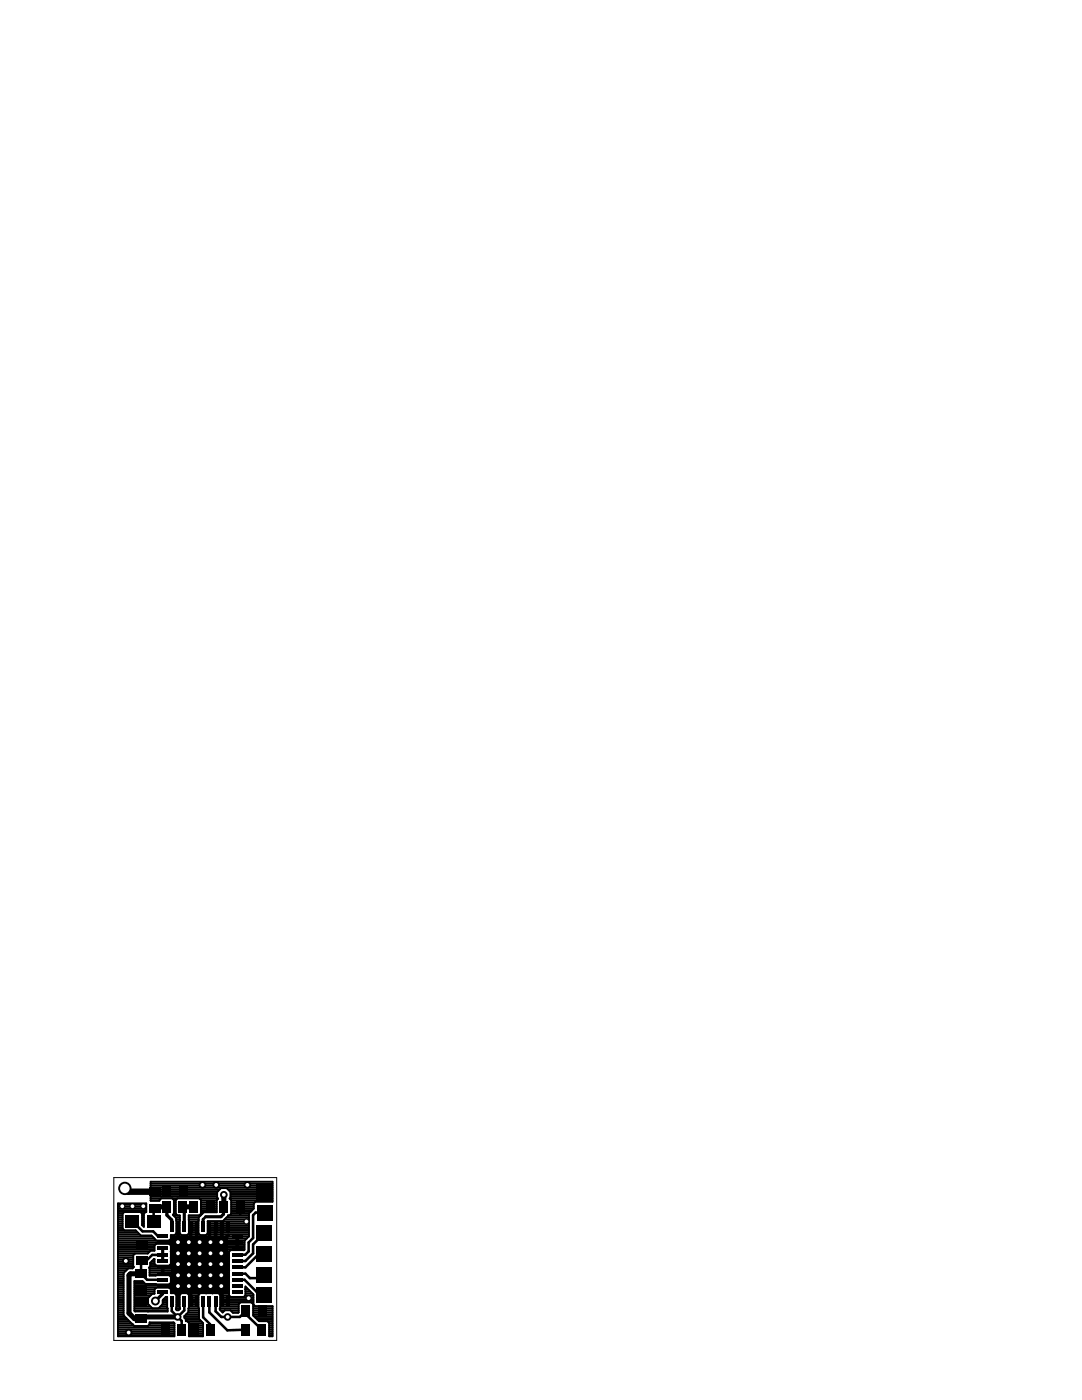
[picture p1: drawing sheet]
<svg xmlns="http://www.w3.org/2000/svg" width="216mm" height="279mm" viewBox="0 0 216 279" stroke-linecap="round" stroke-linejoin="round" font-family="sans-serif">
<path d="M22.7 235h32.5v32.5h-32.5z" fill="none" stroke="#000" stroke-width=".2"/>
<g fill="#000">
<path d="M29.8 237h2.2v1.7h-2.2zM32.4 236.5h1.8v2.2h-1.8zM35.7 236.5h1.7v2.2h-1.7zM51.1 236.3h3.2v3.2h-3.2zM25 242.5h2.8v2.5h-2.8zM27 253.3h2.3v1.8h-2.3zM27 256.6h2.3v1.7h-2.3zM27.2 250.7h2.2v1.8h-2.2zM27.2 247.5h2.2v1.7h-2.2zM29.3 242.5h2.7v2.5h-2.7zM29.8 240.2h2.2v1.8h-2.2zM31.4 257.6h2.1v.7h-2.1z"/>
<path d="M31.4 256.3h2.1v.7h-2.1zM31.4 255.1h2.1v.7h-2.1zM31.4 253.8h2.1v.7h-2.1zM31.4 252.6h2.1v.7h-2.1zM31.4 251.3h2.1v.7h-2.1zM31.4 250.1h2.1v.7h-2.1zM31.4 248.8h2.1v.7h-2.1zM31.4 247.6h2.1v.7h-2.1zM31.4 246.3h2.1v.7h-2.1zM32.4 239.7h1.7v2.3h-1.7zM33.9 243.8h.7v2.1h-.7zM34.3 246.7h11.2v11.2h-11.2z"/>
<path d="M35.2 243.8h.7v2.1h-.7zM35.6 239.7h1.8v2.3h-1.8zM36.4 243.8h.7v2.1h-.7zM37.7 243.8h.7v2.1h-.7zM37.8 239.7h1.7v2.3h-1.7zM38.9 243.8h.7v2.1h-.7zM40.2 243.8h.7v2.1h-.7zM41 239.7h1.8v2.3h-1.8zM41.4 243.8h.7v2.1h-.7zM42.7 243.8h.7v2.1h-.7zM43.8 239.7h1.8v2.3h-1.8zM43.9 243.8h.7v2.1h-.7z"/>
<path d="M45.2 243.8h.7v2.1h-.7zM46.3 246.3h2.1v.7h-2.1zM46.3 247.6h2.1v.7h-2.1zM46.3 248.8h2.1v.7h-2.1zM46.3 250.1h2.1v.7h-2.1zM46.3 251.3h2.1v.7h-2.1zM46.3 252.6h2.1v.7h-2.1zM46.3 253.8h2.1v.7h-2.1zM46.3 255.1h2.1v.7h-2.1zM46.3 256.3h2.1v.7h-2.1zM46.3 257.6h2.1v.7h-2.1zM47.1 239.7h1.7v2.3h-1.7z"/>
<path d="M51.1 244.5h3.2v3.2h-3.2zM51.1 252.8h3.2v3.2h-3.2zM51.1 248.7h3.2v3.1h-3.2zM51.2 240.4h3.2v3.2h-3.2zM27 262.3h2.3v1.8h-2.3zM27 259.1h2.3v1.7h-2.3zM32.1 264.2h1.8v2.3h-1.8zM33.9 258.7h.7v2.1h-.7zM35.2 258.7h.7v2.1h-.7zM35.4 264.2h1.7v2.3h-1.7zM36.4 258.7h.7v2.1h-.7zM37.7 258.7h.7v2.1h-.7z"/>
<path d="M37.8 264.2h1.8v2.3h-1.8zM38.9 258.7h.7v2.1h-.7zM40.2 258.7h.7v2.1h-.7zM41.1 264.2h1.7v2.3h-1.7zM41.4 258.7h.7v2.1h-.7zM42.7 258.7h.7v2.1h-.7zM43.9 258.7h.7v2.1h-.7zM45.2 258.7h.7v2.1h-.7zM48.1 264.2h1.8v2.3h-1.8zM48.2 260.5h1.7v2.2h-1.7zM51.1 256.9h3.2v3.2h-3.2zM51.4 264.2h1.7v2.3h-1.7z"/>
<path d="M51.4 260.5h1.8v2.2h-1.8z"/>
<circle cx="24.9" cy="237.2" r="1.33"/>
<circle cx="40.4" cy="236.5" r=".76"/>
<circle cx="43.1" cy="236.5" r=".76"/>
<circle cx="44.7" cy="238.4" r=".76"/>
<circle cx="49.4" cy="236.5" r=".76"/>
<circle cx="24.4" cy="240.7" r=".64"/>
<circle cx="25.1" cy="251.7" r=".76"/>
<circle cx="26.4" cy="240.7" r=".64"/>
<circle cx="28.6" cy="240.7" r=".64"/>
<circle cx="31" cy="259.7" r=".89"/>
<circle cx="35.5" cy="256.7" r=".76"/>
<circle cx="35.5" cy="250.1" r=".76"/>
<circle cx="35.5" cy="247.9" r=".76"/>
<circle cx="35.5" cy="254.5" r=".76"/>
<circle cx="35.5" cy="252.3" r=".76"/>
<circle cx="37.7" cy="256.7" r=".76"/>
<circle cx="37.7" cy="247.9" r=".76"/>
<circle cx="37.7" cy="250.1" r=".76"/>
<circle cx="37.7" cy="254.5" r=".76"/>
<circle cx="37.7" cy="252.3" r=".76"/>
<circle cx="39.8" cy="256.7" r=".76"/>
<circle cx="39.8" cy="247.9" r=".76"/>
<circle cx="39.8" cy="250.1" r=".76"/>
<circle cx="39.8" cy="254.5" r=".76"/>
<circle cx="39.8" cy="252.3" r=".76"/>
<circle cx="42" cy="256.7" r=".76"/>
<circle cx="42" cy="250.1" r=".76"/>
<circle cx="42" cy="247.9" r=".76"/>
<circle cx="42" cy="252.3" r=".76"/>
<circle cx="42" cy="254.5" r=".76"/>
<circle cx="44.2" cy="256.7" r=".76"/>
<circle cx="44.2" cy="247.9" r=".76"/>
<circle cx="44.2" cy="250.1" r=".76"/>
<circle cx="44.2" cy="252.3" r=".76"/>
<circle cx="44.2" cy="254.5" r=".76"/>
<circle cx="49.2" cy="243.8" r=".64"/>
<circle cx="49.6" cy="259.1" r=".63"/>
<circle cx="25.7" cy="265.9" r=".76"/>
<circle cx="35.5" cy="262.8" r=".76"/>
<circle cx="45.4" cy="262.8" r=".76"/>
</g>
<g fill="none" stroke="#000" stroke-width=".76">
<path d="M32.5 256.7h3v3M32.5 247.9h3M35.5 247.9h.1M35.5 244.8v3.1M35.6 252.9h-3.1v1.3l3.3-.1M37.7 256.7l.3 .3v2.7h1.3M38 244.8v2.8l-.3 .3M39.3 244.8v2.5l.5 .6M41.8 244.8v7.5M43 244.8v3.1M44.3 244.8v3.1M44.3 253.6v6.1"/>
<path d="M45.5 246.5l-1.3 1.4h3.1M47.3 246.7v2.5"/>
</g>
<path d="M44.7 238.4v2.4M28.2 254.2h-2.2l-.3 .3v7.6l1.2 1.1h1.3l.3-.4h7M30.7 240.9h2.6M36.5 240.9h2.2M39.9 252.3h1.9" fill="none" stroke="#000" stroke-width="1"/>
<g fill="none" stroke="#000" stroke-width=".64">
<path d="M32.4 252.9h.1M32.5 252.9h.1M32.5 249.2v2.5M32.5 257.9v.3l-1.5 1.5M33.3 240.9v1.6l1 1v1.3M35.5 259.7h.1M35.5 256.7h.1M35.8 254.3v2M36.8 241.1v3.7M39.9 252.3h-4.1v1.8M40.5 243.3v1.5M41.8 252.3v1.3h2.5"/>
<path d="M42 247.9h1M44.2 247.9h.1M44.3 259.7h1.2M44.6 240.9v1.4l-.5 .5h-3.1"/>
</g>
<g fill="none" stroke="#000" stroke-width=".38">
<path d="M30.1 239.6h1.7M30.1 239.2h2M30.1 238.8h13.2M30.1 238.5h13.2M30.1 238.1h13.2M30.1 237.7h13.4M30.1 237.3h13.8M30.1 237h24.3M30.1 236.6h24.3M30.1 236.2h24.3M34.4 239.2h.9M34.7 240h.4"/>
<path d="M34.7 239.6h.4M35.4 239.2h4.4l.3 .3v2.7l-.3 .4h-2.1v3.5l-.3 .4h-1.2l-.3-.4v-3.5h-.5l-.3-.4v-2.7zM39.8 239.2h3.7M40.1 240h3.1M40.1 239.6h3.1M43.3 237.9l.8-.8h1.1l.8 .8v1.1l-.2 .2 .3 .3v2.7l-.3 .4h-.3l-1 1.1h-3.1v2.4l-.3 .4h-1.2l-.3-.4v-3.1l1.1-1.1h2.5v-2.4l.3-.3-.2-.2zM45.4 237.3h9M45.8 237.7h8.6M45.9 239.2h8.5M46 238.8h8.4M46 238.5h8.4M46 238.1h8.4"/>
<path d="M46.1 240h4.7M46.1 239.6h8.3M23.5 241.9h5.7v-1.7h-5.7v26.5h11.3v-2.6l-.2-.2h-4.8v.4l-.3 .3h-2.7l-2.1-2.1v-8.4l.9-1h.9M23.5 256.2h1.2M23.5 257h1.2M23.5 259.6h1.2M23.5 259.3h1.2M23.5 258.9h1.2M23.5 258.5h1.2M23.5 258.1h1.2M23.5 257.7h1.2M23.5 257.4h1.2"/>
<path d="M23.5 256.6h1.2M23.5 255.9h1.2M23.5 255.5h1.2M23.5 255.1h1.2M23.5 254.7h1.2M23.5 254.3h1.2M23.5 254h1.3M23.5 253.6h1.6M23.5 253.2h2M23.5 252.8h3.2M23.5 252.5h3.1M23.5 252.1h3.1"/>
<path d="M23.5 251.7h3.1M23.5 251.3h3.1M23.5 250.9h3.1M23.5 250.6h3.1M23.5 249.8h6.3M23.5 249.4h7.3M23.5 249.1h7.3M23.5 248.7h7.3M23.5 248.3h7.6M23.5 247.9h25.3M23.5 247.5h7.6M23.5 247.2h7.3"/>
<path d="M23.5 246.8h6.9M23.5 246.4h4.4M23.5 246h4.1M23.5 245.7h3.7M23.5 245.3h1M23.5 244.9h1M23.5 244.5h1M23.5 244.1h1M23.5 243.8h1M23.5 243.4h1M23.5 243h1M23.5 242.6h1"/>
<path d="M23.5 242.3h1M23.5 241.5h5.7M23.5 241.1h5.7M23.5 240.7h5.7M23.5 240.4h5.7M24.5 242.2v3l.3 .3h2.3l1 1.1h2.1l.6 .6M24.8 241.9l-.3 .3M26.5 253.1h.1M26.8 257h18.9M26.8 259.6h2.7M26.8 259.3h2.7M26.8 258.9h2.9"/>
<path d="M26.8 258.5h3.3M26.8 258.1h4M26.8 257.7h4M26.8 257.4h4M26.8 256.6h18.9M26.8 255.9h1.8M26.9 250.2l-.3 .3v2.2l.1 .2-.2 .2M28 241.9l.4 .3M28.4 242.2v2.3l.3 .3v-2.6M28.4 244.1h.3M28.4 243.8h.3M28.4 243.4h.3"/>
<path d="M28.4 243h.3M28.4 242.6h.3M28.4 242.3h.3M28.4 244.5h.3M29 256.2l-.6-.5h-1.6v5.9l.1 .1h6.5v-2.9h-.3l-.6 .6v.9l-.9 .8h-1.2l-.9-.8v-1.3l.9-.8h.4v-.9l.4-.3M29 241.9l-.3 .3M29.8 254.3h15.9M29.8 254h15.9M29.8 253.6h15.9M29.8 253.2h15.9M29.9 252.8h15.8M30 252.5h1"/>
<path d="M30 252.1h.8M30.3 251.7h.5M30.7 251.3h.1M30.8 247.2l.4 .4h2.6l.3-.4v-.7h.8l.3-.4v-2.6v-.4l-.7-.7 .2-.2v-2.7l-.3-.3h-2.3l-.3 .4h-1.7v-3.8h24.3v4h-3.4l-.4 .4v1l-.9 1v4.5l-.9 .9v1.8l-.1 .1h-2.7l-.3 .3M32.5 259.6h.9M32.7 259.3h.7M33 258.9h.4M33.3 240.9h.1M33.8 257l.3 .3v.8h.8l.3 .3-.1 2.9 .2 .2h.3l.3-.3M33.8 247.5h15.1M33.8 248.3h15M33.9 256.2h11.8"/>
<path d="M33.9 252.5h11.8M34 254.7h11.7M34.1 251v1.2l-.3 .4h-2.6l-.4-.4v-.9h-.1l-.7 .7v.7l-.3 .3 .1 .1v1.5l4-.1 .3 .3v1.2l-.3 .3-7-.1M34.1 249.8h.1M34.1 249.8h11.6M34.1 249.7v-1.1l-.3-.4h-2.6l-.4 .4v1h-.8l-.5 .6h-6M34.1 250.2h11.6M34.1 249.8v1.2M34.1 249.7v.1M34.1 251h.1M34.1 257.7h11.6M34.1 257.4h11.6"/>
<path d="M34.1 255.9h11.6M34.1 255.5h11.6M34.1 255.1h11.6M34.1 252.1h11.6M34.1 251.7h11.6M34.1 251.3h11.6M34.1 250.9h11.6M34.1 250.6h11.6M34.1 249.4h14.7M34.1 249.1h14.7M34.1 248.7h14.7M34.1 247.2h15.1"/>
<path d="M34.1 246.8h15.5M34.7 242.3h.4M34.7 242.6h1.2M34.7 241.9h.4M34.7 241.5h.4M34.7 241.1h.4M34.7 240.7h.4M34.7 240.4h.4M34.9 258.1h1.2M34.9 246.4h1.2M35.1 243h.8M35.2 243.4h.7"/>
<path d="M35.2 259.6h.7M35.2 259.3h.7M35.2 258.9h.7M35.2 258.5h.7M35.2 246h.7M35.2 245.7h.7M35.2 245.3h.7M35.2 244.9h.7M35.2 244.5h.7M35.2 244.1h.7M35.2 243.8h.7M35.9 243.5h.1"/>
<path d="M36.5 240.9l.3 .2M37.4 258.1h2.5M37.4 246.4h2.5M37.7 243.4h1.9M37.7 243h1.9M37.7 242.6h2.3M37.7 259.6h1.9M37.7 259.3h1.9M37.7 258.9h1.9M37.7 258.5h1.9M37.7 246h1.9M37.7 245.7h1.9"/>
<path d="M37.7 245.3h1.9M37.7 244.9h1.9M37.7 244.5h1.9M37.7 244.1h1.9M37.7 243.8h1.9M40.1 242.3h.3M40.1 241.9h3.1M40.1 241.5h3.1M40.1 241.1h3.1M40.1 240.7h3.1M40.1 240.4h3.1M41.2 246.4h8.5"/>
<path d="M41.4 246h8.3M41.4 245.7h8.3M41.4 245.3h8.3M41.4 244.9h8.3M41.4 244.5h8.3M41.4 244.1h8.3M41.4 243.8h8.3M43.6 258.1h2.1M43.9 259.6h6.7M43.9 259.3h6.7M43.9 258.9h6.7M43.9 258.5h1.8"/>
<path d="M44.8 243.4h4.9M45.1 240.3l-.5 .6M45.2 243h4.5M45.5 242.6h4.2M45.7 258.5l.3 .3h2.6l.4-.3M45.7 249.8v8.7M46.1 242.3h3.6M46.1 241.9h3.9M46.1 241.5h4.2M46.1 241.1h4.5M46.1 240.7h4.5M46.1 240.4h4.5"/>
<path d="M49 258.5h1.6M49 258.5v-1.8l1.6 1.6v2l.3 .4h3.5v6h-.7v-2.7l-.3-.3h-1.7l-1.2-1.1v-2.3l-.3-.4h-2.2l-.4 .4-.1 1.7h-1l-.5-.5h-1.1l-.5 .4-.6-.5 .1-3-.3-.3h-3.7l-.3 .3v2.6l.1 .1M49 257h.2M49 258.1h1.4M49 257.7h1M49 257.4h.6M23.5 266.4h11.3M23.5 266.1h11.3M23.5 265.7h11.3M23.5 265.3h11.3M23.5 264.9h11.3M23.5 264.6h3.2"/>
<path d="M23.5 264.2h2.8M23.5 263.8h2.4M23.5 263.4h2.1M23.5 263h1.7M23.5 262.7h1.3M23.5 262.3h1.2M23.5 261.9h1.2M23.5 261.5h1.2M23.5 261.2h1.2M23.5 260.8h1.2M23.5 260.4h1.2M23.5 260h1.2"/>
<path d="M26.8 261.5h6.6M26.8 261.2h6.6M26.8 260.8h3.3M26.8 260.4h2.9M26.8 260h2.7M29.5 261.7h.1M29.6 264.6h5.2M29.8 264.2h5M32 260.8h1.4M32.3 260.4h1.1M32.5 260h.9M35.1 261.2h.8"/>
<path d="M35.2 260.8h.7M35.2 260.4h.7M35.2 260h.7M35.9 261.2v-2.8l.3-.3h1.2l.3 .3-.1 3.4-.8 .9M36.8 262.7h2.9M36.8 263h2.9M37.1 263.4h2.8M37.2 262.3h2.5M37.5 263.8h2.8M37.5 261.9h2.2M37.6 261.5h2.1M37.6 261.2h2.1"/>
<path d="M37.7 260.8h1.9M37.7 260.4h1.9M37.7 260h1.9M37.7 266.4h2.8M37.7 266.1h2.8M37.7 265.7h2.8M37.7 265.3h2.8M37.7 264.9h2.8M37.7 264.6h2.8M37.7 264.2h2.8M39.7 261.1v2.1l.8 .8v2.7h-2.8v-2.7l-.3-.3h-.3v-.4l-.3-.3v-.3M43.8 261.2h3.8"/>
<path d="M43.9 260.8h3.7M43.9 260.4h3.7M43.9 260h4M44 261.5h.8M44.4 261.9h.1M46 261.5h1.6M46.4 261.9h1.2M50.3 260h.3M50.5 262.3h3.9M50.5 261.9h3.9M50.5 261.5h3.9M50.5 261.2h3.9"/>
<path d="M50.5 260.8h3.9M50.5 260.4h.1M50.6 262.7h3.8M51 263h3.4M51.4 263.4h3M53.5 263.8h.9M53.7 266.4h.7M53.7 266.1h.7M53.7 265.7h.7M53.7 265.3h.7M53.7 264.9h.7M53.7 264.6h.7"/>
<path d="M53.7 264.2h.7"/>
</g>
<g fill="none" stroke="#000" stroke-width=".51">
<path d="M26.4 243.7l2 2h2.2l.9 1h1M30.7 240.9l.2 .2-.2 .2v2.4M32.5 250.4h-2.1l-1.2 1.2h-.9l-.1 .2v2.4l1.1 1.2h3.2M34.3 259.7v1.9l2 2v1.8M36.8 259.7v1.8l-1.3 1.3M40.5 259.7v3.2l1.4 1.4 .1 1.1M41 242.8l-.5 .5M41.8 259.7v2.2l3.6 3.6 3.6-.1M43 259.7v2l1.2 1.1h3.7l1.2-1.2v.7l3.2 3.1M44.7 240.8v.1M47.3 255.4h1.5l2.5 2.5h.8l.6 .6M47.3 254.2h1.7l.9 .9h1.6l.7-.7h.5"/>
<path d="M47.3 252.9h.1M47.9 240.9v1.5M52.7 246.1l-2.2 2.2v1.8l-1.5 1.6h-1.7M52.7 250.3h-1.1l-2.6 2.6h-1.7M52.8 242h-1.8l-.5 .5v4.6l-.9 .9v1.7l-.7 .7h-1.6"/>
</g>
<path d="M24.9 237.2l.7 .6h5.3" fill="none" stroke="#000" stroke-width="1.3"/>
<g fill="#fff">
<circle cx="35.5" cy="247.9" r=".38"/>
<circle cx="37.7" cy="247.9" r=".38"/>
<circle cx="39.8" cy="247.9" r=".38"/>
<circle cx="42" cy="247.9" r=".38"/>
<circle cx="44.2" cy="247.9" r=".38"/>
<circle cx="35.5" cy="250.1" r=".38"/>
<circle cx="37.7" cy="250.1" r=".38"/>
<circle cx="39.8" cy="250.1" r=".38"/>
<circle cx="42" cy="250.1" r=".38"/>
<circle cx="44.2" cy="250.1" r=".38"/>
<circle cx="35.5" cy="252.3" r=".38"/>
<circle cx="37.7" cy="252.3" r=".38"/>
<circle cx="39.8" cy="252.3" r=".38"/>
<circle cx="42" cy="252.3" r=".38"/>
<circle cx="44.2" cy="252.3" r=".38"/>
<circle cx="35.5" cy="254.5" r=".38"/>
<circle cx="37.7" cy="254.5" r=".38"/>
<circle cx="39.8" cy="254.5" r=".38"/>
<circle cx="42" cy="254.5" r=".38"/>
<circle cx="44.2" cy="254.5" r=".38"/>
<circle cx="35.5" cy="256.7" r=".38"/>
<circle cx="37.7" cy="256.7" r=".38"/>
<circle cx="39.8" cy="256.7" r=".38"/>
<circle cx="42" cy="256.7" r=".38"/>
<circle cx="44.2" cy="256.7" r=".38"/>
<circle cx="49.4" cy="236.5" r=".38"/>
<circle cx="49.2" cy="243.8" r=".38"/>
<circle cx="40.4" cy="236.5" r=".38"/>
<circle cx="25.7" cy="265.9" r=".38"/>
<circle cx="43.1" cy="236.5" r=".38"/>
<circle cx="25.1" cy="251.7" r=".38"/>
<circle cx="49.6" cy="259.1" r=".38"/>
<circle cx="28.6" cy="240.7" r=".38"/>
<circle cx="24.4" cy="240.7" r=".38"/>
<circle cx="26.4" cy="240.7" r=".38"/>
<circle cx="45.4" cy="262.8" r=".38"/>
<circle cx="44.7" cy="238.4" r=".38"/>
<circle cx="35.5" cy="262.8" r=".38"/>
<circle cx="31" cy="259.7" r=".51"/>
<circle cx="24.9" cy="237.2" r=".95"/>
</g>
</svg>
